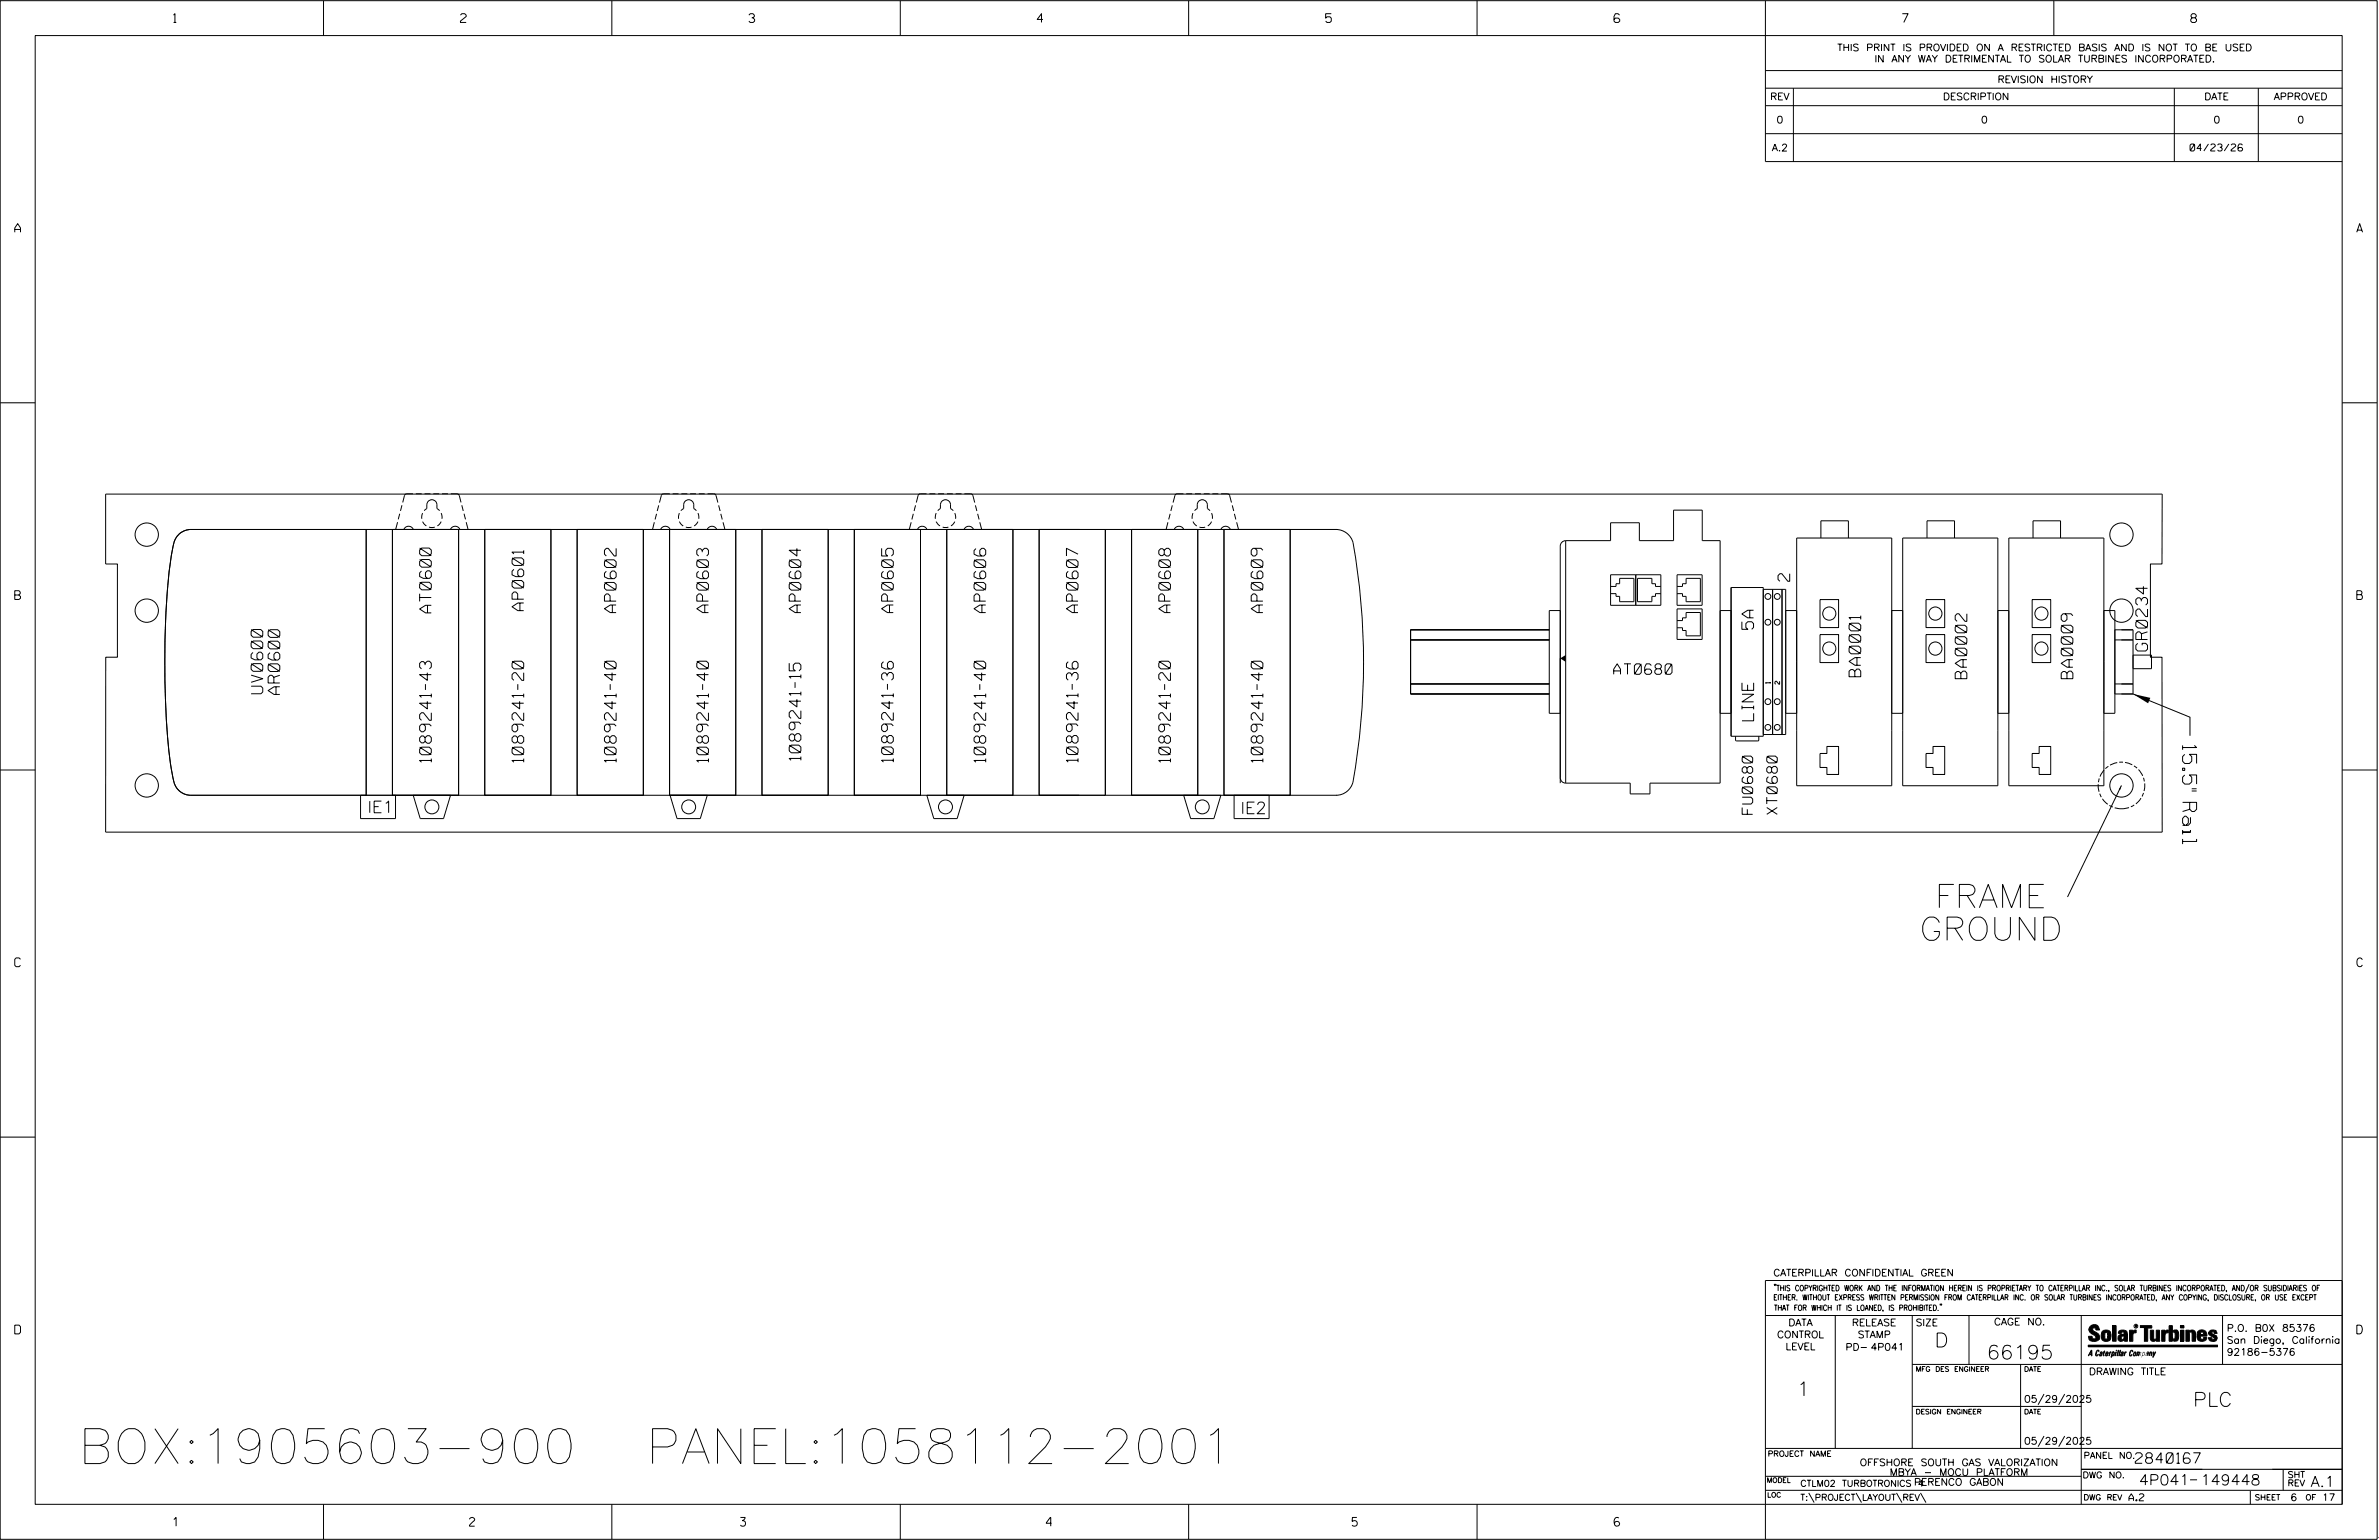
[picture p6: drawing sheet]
<svg xmlns="http://www.w3.org/2000/svg" width="864mm" height="559mm" viewBox="0 0 864 559" stroke-linecap="round" stroke-linejoin="round" font-family="sans-serif">
<defs><g id="words">
<g font-size="12.7">
<text x="28.4" y="531.1">BOX:1905603-900</text>
<text x="225.1" y="531.1">PANEL:1058112-2001</text>
</g>
<g font-size="8.5">
<text x="702.4" y="329.4">FRAME</text>
<text x="696.8" y="341.2">GROUND</text>
</g>
<g font-size="5.1">
<text x="792.3" y="270.5" transform="rotate(90 792.3 270.5)">15.5&quot; Rail</text>
<text x="702.3" y="488.8">D</text>
<text x="721.2" y="493.2">66195</text>
<text x="652.2" y="506.5">1</text>
<text x="796.1" y="510.3">PLC</text>
</g>
<g font-size="4.2">
<text x="649.7" y="210.9" transform="rotate(-90 649.7 210.9)">2</text>
<text x="190.1" y="221.6" transform="rotate(-90 190.1 221.6)">AP0601</text>
<text x="156.6" y="222.4" transform="rotate(-90 156.6 222.4)">AT0600</text>
<text x="223.6" y="222.3" transform="rotate(-90 223.6 222.3)">AP0602</text>
<text x="257.2" y="222.3" transform="rotate(-90 257.2 222.3)">AP0603</text>
<text x="290.7" y="222.3" transform="rotate(-90 290.7 222.3)">AP0604</text>
<text x="324.3" y="222.3" transform="rotate(-90 324.3 222.3)">AP0605</text>
<text x="357.8" y="222.3" transform="rotate(-90 357.8 222.3)">AP0606</text>
<text x="391.4" y="222.3" transform="rotate(-90 391.4 222.3)">AP0607</text>
<text x="424.9" y="222.3" transform="rotate(-90 424.9 222.3)">AP0608</text>
<text x="458.4" y="222.3" transform="rotate(-90 458.4 222.3)">AP0609</text>
<text x="636.5" y="228.3" transform="rotate(-90 636.5 228.3)">5A</text>
<text x="779.6" y="236.2" transform="rotate(-90 779.6 236.2)">GR0234</text>
<text x="675.5" y="245.6" transform="rotate(-90 675.5 245.6)">BA0001</text>
<text x="95.4" y="251.7" transform="rotate(-90 95.4 251.7)">UV0600</text>
<text x="101.6" y="252" transform="rotate(-90 101.6 252)">AR0600</text>
<text x="714" y="246.3" transform="rotate(-90 714 246.3)">BA0002</text>
<text x="752.5" y="246.3" transform="rotate(-90 752.5 246.3)">BA0009</text>
<text x="636.6" y="261.6" transform="rotate(-90 636.6 261.6)">LINE</text>
<text x="290.7" y="275.9" transform="rotate(-90 290.7 275.9)">1089241-15</text>
<text x="156.6" y="276.6" transform="rotate(-90 156.6 276.6)">1089241-43</text>
<text x="190.1" y="276.6" transform="rotate(-90 190.1 276.6)">1089241-20</text>
<text x="223.6" y="276.6" transform="rotate(-90 223.6 276.6)">1089241-40</text>
<text x="257.2" y="276.6" transform="rotate(-90 257.2 276.6)">1089241-40</text>
<text x="324.3" y="276.5" transform="rotate(-90 324.3 276.5)">1089241-36</text>
<text x="357.8" y="276.6" transform="rotate(-90 357.8 276.6)">1089241-40</text>
<text x="391.4" y="276.5" transform="rotate(-90 391.4 276.5)">1089241-36</text>
<text x="424.9" y="276.6" transform="rotate(-90 424.9 276.6)">1089241-20</text>
<text x="458.4" y="276.6" transform="rotate(-90 458.4 276.6)">1089241-40</text>
<text x="133.4" y="294.9">IE1</text>
<text x="450.3" y="295.3">IE2</text>
</g>
<g font-size="3.8">
<text x="585.8" y="244.7">AT0680</text>
<text x="636.2" y="295.5" transform="rotate(-90 636.2 295.5)">FU0680</text>
<text x="645.1" y="295.5" transform="rotate(-90 645.1 295.5)">XT0680</text>
<text x="775.1" y="531">2840167</text>
<text x="776.5" y="538.9">4P041</text>
<text x="798.8" y="538.9">149448</text>
<text x="838.8" y="539.5">A.1</text>
</g>
<g font-size="3.2">
<text x="63" y="8.2">1</text>
<text x="167.2" y="8.2">2</text>
<text x="271.8" y="8.2">3</text>
<text x="376.5" y="8.2">4</text>
<text x="481.2" y="8.2">5</text>
<text x="690.6" y="8.2">7</text>
<text x="795.3" y="8.2">8</text>
<text x="5.4" y="84.3">A</text>
<text x="855.5" y="84.3">A</text>
<text x="5.4" y="217.5">B</text>
<text x="855.6" y="217.5">B</text>
<text x="5.4" y="350.8">C</text>
<text x="855.6" y="350.8">C</text>
<text x="5.4" y="484">D</text>
<text x="855.6" y="484">D</text>
<text x="62.8" y="553.8">1</text>
<text x="170.4" y="553.8">2</text>
<text x="268.8" y="553.8">3</text>
<text x="379.8" y="553.8">4</text>
<text x="490.8" y="553.8">5</text>
<text x="585.9" y="553.8">6</text>
</g>
<g font-size="2.5">
<text x="666.9" y="18.5">THIS PRINT IS PROVIDED ON A RESTRICTED BASIS AND IS NOT TO BE USED</text>
<text x="680.5" y="22.6">IN ANY WAY DETRIMENTAL TO SOLAR TURBINES INCORPORATED.</text>
<text x="725.1" y="30">REVISION HISTORY</text>
<text x="642.6" y="36.3">REV</text>
<text x="705.3" y="36.3">DESCRIPTION</text>
<text x="800.2" y="36.3">DATE</text>
<text x="825.4" y="36.3">APPROVED</text>
<text x="644.9" y="44.7">0</text>
<text x="719.1" y="44.7">0</text>
<text x="803.5" y="44.7">0</text>
<text x="834" y="44.7">0</text>
<text x="643.2" y="54.8">A.2</text>
<text x="795" y="54.8">04/23/26</text>
<text x="643.8" y="463">CATERPILLAR CONFIDENTIAL GREEN</text>
<text x="645.1" y="485.5">CONTROL</text>
<text x="649.2" y="481.1">DATA</text>
<text x="672.3" y="481.1">RELEASE</text>
<text x="674.4" y="485.5">STAMP</text>
<text x="695.4" y="481.1">SIZE</text>
<text x="723.8" y="480.8">CAGE NO.</text>
<text x="808.4" y="483.1">P.O. B0X 85376</text>
<text x="648.2" y="489.8">LEVEL</text>
<text x="669.9" y="490">PD- 4P041</text>
<text x="808.4" y="487.5">San Diego, California</text>
<text x="808.4" y="491.8">92186-5376</text>
<text x="758.3" y="498.9">DRAWING TITLE</text>
<text x="734.8" y="508.9">05/29/2025</text>
<text x="734.8" y="524.1">05/29/2025</text>
<text x="675.1" y="531.9">OFFSHORE SOUTH GAS VALORIZATION</text>
<text x="686" y="535.5">MBYA - MOCU PLATFORM</text>
<text x="694.8" y="539">PERENCO GABON</text>
<text x="772.8" y="544.6">A.2</text>
<text x="831.4" y="544.6">6</text>
<text x="842.9" y="544.6">17</text>
</g>
<g font-size="2.3">
<text x="756.4" y="529.2">PANEL NO.</text>
<text x="653.5" y="539.4">CTLM02 TURBOTRONICS 4</text>
<text x="756" y="536.3">DWG NO.</text>
<text x="830.4" y="539.3">REV</text>
<text x="830.4" y="536.2">SHT</text>
<text x="653.5" y="544.5">T:\PROJECT\LAYOUT\REV\</text>
</g>
<g font-size="2">
<text x="643.8" y="468.4">&quot;THIS COPYRIGHTED WORK AND THE INFORMATION HEREIN IS PROPRIETARY TO CATERPILLAR INC., SOLAR TURBINES INCORPORATED, AND/OR SUBSIDIARIES OF</text>
<text x="643.8" y="471.8">EITHER. WITHOUT EXPRESS WRITTEN PERMISSION FROM CATERPILLAR INC. OR SOLAR TURBINES INCORPORATED, ANY COPYING, DISCLOSURE, OR USE EXCEPT</text>
<text x="644" y="475.6">THAT FOR WHICH IT IS LOANED, IS PROHIBITED.&quot;</text>
<text x="641.7" y="528.5">PROJECT NAME</text>
<text x="756.3" y="544.3">DWG REV</text>
<text x="818.5" y="544.3">SHEET</text>
<text x="836.9" y="544.3">OF</text>
</g>
<g font-size="1.8">
<text x="695.4" y="497.6">MFG DES ENGINEER</text>
<text x="734.8" y="497.6">DATE</text>
<text x="695.4" y="513.1">DESIGN ENGINEER</text>
<text x="734.8" y="513.1">DATE</text>
<text x="641.3" y="538">MODEL</text>
<text x="641.5" y="543.3">LOC</text>
</g>
<g font-size="1.7">
<text x="642.6" y="248" transform="rotate(-90 642.6 248)">1</text>
<text x="646" y="248.3" transform="rotate(-90 646 248.3)">2</text>
</g>
<text font-size=".9" x="775.1" y="481.7">R</text>
</g></defs>
<g fill="none" stroke="#000" stroke-width=".36">
<path d="M.1 .2h862.8v558.4h-862.8zM12.8 12.9h837.4v533h-837.4zM117.4 .2v12.7M222.1 .2v12.7M326.8 .2v12.7M431.5 .2v12.7M536.2 .2v12.7M587.9 5.5l-.5-.5h-1l-.5 1v1.7l.5 .4h1l.6-.4v-.6l-.6-.5h-1l-.5 .5M640.9 .2v58.4h209.3M745.6 .2v12.7M640.9 25.6h209.3M640.9 32h209.3"/>
<path d="M640.9 38.3h209.3M651 32v26.6M789.3 32v26.6M819.8 32v26.6M640.9 48.5h209.3M.1 146.2h12.7M850.2 146.2h12.7M38.3 179.3h746.6l-.1 25.3h-4.2v33.9h4.2l.1 63.4h-746.6l.1-63.4h4.2v-33.9h-4.3zM149.9 179.2l-2.8 .2-.9 2.9M151 179.2h2.1M154.1 179.2h2.1M157.3 179.2h2.1"/>
<path d="M160.5 179.2h2.1M163.7 179.2l2.7 .2 1 2.9M243.1 179.2l-2.7 .2-1 3M244.2 179.2h2.1M247.4 179.2h2.1M250.5 179.2h2.1M253.7 179.2h2.1M256.9 179.2l2.7 .2 1 3M336.3 179.2l-2.7 .2-1 3M337.4 179.2h2.1M340.6 179.2h2.1M343.7 179.2h2.2"/>
<path d="M346.9 179.2h2.1M350.1 179.2l2.8 .2 .9 3M429.6 179.2l-2.8 .2-1 3M430.6 179.2h2.2M433.8 179.2h2.1M437 179.2h2.1M440.1 179.2h2.1M443.3 179.2l2.8 .2 .9 3M132.9 192.1v96.5M142.5 192.1v96.5M142.5 192.1h24v96.5h-24zM144.3 189.5l-.6 2.5"/>
<path d="M145.1 186.4l-.5 2.1M145.9 183.3l-.5 2.1M146.6 192a1.86 1.86 0 0 1 1.7-1 1.86 1.86 0 0 1 1.7 1M153.4 189.3l1.4 1.6M153.4 186.2l-.3 2M154 185.3l.9-.8v-1.3a1.83 1.83 0 0 1 1.9-1.9 1.83 1.83 0 0 1 1.8 1.9v1.3l1 .8M155.7 191.3h2.1M160.1 186.2l.3 2M160.1 189.3l-1.3 1.6M163.5 192a1.86 1.86 0 0 1 1.7-1 1.86 1.86 0 0 1 1.7 1M166.5 192.1v96.5M167.6 183.3l.6 2.1"/>
<path d="M168.5 186.4l.5 2.1M169.2 189.5l.7 2.5M176 192.1v96.5M176 192.1h24v96.5h-24zM200 192.1v96.5M209.5 192.1h24v96.5h-24zM209.5 192.1v96.5M233.5 192.1v96.5M237.5 189.5l-.6 2.6M238.3 186.4l-.5 2.1M239.1 183.4l-.5 2M239.9 192a1.86 1.86 0 0 1 1.6-1 1.86 1.86 0 0 1 1.7 1"/>
<path d="M243.1 192.1h24v96.5h-24zM243.1 192.1v96.5M246.6 189.3l1.4 1.6M246.6 186.2l-.3 2M247.2 185.3l1-.8v-1.3a1.83 1.83 0 0 1 1.8-1.9 1.83 1.83 0 0 1 1.8 1.9v1.3l1 .8M249 191.3h2M253.4 189.3l-1.4 1.6M253.4 186.2l.2 2M256.8 192.1a1.86 1.86 0 0 1 1.6-1.1 1.86 1.86 0 0 1 1.7 1.1M260.9 183.4l.5 2M261.7 186.4l.5 2.1M262.5 189.5l.6 2.6"/>
<path d="M267.1 192.1v96.5M276.6 192.1v96.5M276.6 192.1h24v96.5h-24zM300.6 192.1v96.5M310.1 192.1v96.5M310.1 192.1h24.1v96.5h-24.1zM330.8 189.5l-.7 2.6M331.5 186.4l-.5 2.1M332.4 183.4l-.6 2M333.1 192a1.86 1.86 0 0 1 1.7-1 1.86 1.86 0 0 1 1.6 1M334.2 192.1v96.5M339.9 189.3l1.3 1.6"/>
<path d="M339.9 186.2l-.4 2M340.4 185.3l1-.8v-1.3a1.83 1.83 0 0 1 1.8-1.9 1.83 1.83 0 0 1 1.9 1.9v1.3l.9 .8M342.2 191.3h2.1M343.7 192.1v96.5M343.7 192.1h24v96.5h-24zM346.6 189.3l-1.4 1.6M346.6 186.2l.3 2M350 192.1a1.86 1.86 0 0 1 1.7-1.1 1.86 1.86 0 0 1 1.7 1.1M354.1 183.4l.5 2M354.9 186.4l.5 2.1M355.7 189.5l.6 2.6M367.7 192.1v96.5"/>
<path d="M377.2 192.1h24v96.5h-24zM377.2 192.1v96.5M401.2 192.1v96.5M410.8 192.1h24v96.5h-24zM410.8 192.1v96.5M424 189.5l-.7 2.6M424.8 186.4l-.5 2.1M425.6 183.4l-.6 2M426.3 192a1.86 1.86 0 0 1 1.7-1 1.86 1.86 0 0 1 1.6 1M433.1 189.3l1.3 1.6M433.1 186.2l-.3 2M433.7 185.3l.9-.8v-1.3a1.83 1.83 0 0 1 1.9-1.9 1.83 1.83 0 0 1 1.8 1.9v1.3l.9 .8"/>
<path d="M434.8 192.1v96.5M435.4 191.3h2.1M439.8 186.2l.3 2M439.8 189.3l-1.4 1.6M443.2 192.1a1.89 1.89 0 0 1 1.7-1.1 1.89 1.89 0 0 1 1.7 1.1M444.3 192.1h24v96.5h-24zM444.3 192.1v96.5M447.3 183.4l.6 2M448.1 186.4l.5 2.1M448.9 189.5l.7 2.6M468.3 192.1v96.5M485 192.1a6.4 6.4 0 0 1 6.2 4.8 246.1 246.1 0 0 1-.2 87.5 6.4 6.4 0 0 1-6 4.2"/>
<path d="M485.2 192.1h-415.9a6.8 6.8 0 0 0-6.6 6.7 277.7 277.7 0 0 0-2.8 50.6l.5 11 .7 10a75.9 75.9 0 0 0 2.5 14.5 6.4 6.4 0 0 0 5.7 3.7h415.9M568.4 196.2a2.05 2.05 0 0 0-2 2v86M568.4 196.2v88M568.4 196.2h16.3v-6.5h10.4v6.5h12.4v-11.1h10.4v11.1h6.5v88h-25.5v3.9h-7.1v-3.9h-23.4M661 195.2v-6.2h10v6.2M699.5 195.2v-6.2h10v6.2M738 195.2v-6.2h10v6.2M584.7 212.8h1.9v-1h1.3v-1.9h5.2v8.4h-5.2v-1.9h-1.3v-1h-1.9M584.7 208.6h18.2v11h-18.2zM593.8 208.6v11M602.9 212.8h-1.9v-1h-1.3v-1.9h-5.3v8.4h5.3v-1.9h1.3v-1h1.9M608.8 208.6h9.1v11h-9.1z"/>
<path d="M608.8 212.8h2v-1h1.3v-1.9h5.2v8.4h-5.2v-1.9h-1.3v-1h-2M628.4 213.2h11.7v54h-11.7zM640.1 213.9h8.1v52.6h-8.1M643.5 213.9v52.6M646.9 213.9v52.6M660.7 217.6h6.7v10.1h-6.7zM699.2 217.6h6.7v10.1h-6.7zM737.7 217.6h6.7v10.1h-6.7zM512.1 232.2h50.3M562.4 228.5h-50.3v23.3h50.3M566.4 221.5h-4v37.3h4M608.8 220.9h9.1v11.1h-9.1z"/>
<path d="M608.8 225.2h2v-1h1.3v-2h5.2v8.5h-5.2v-1.9h-1.3v-1h-2M624.4 221.5h4M648.2 221.5h4v63.6h34.5v-63.6h4v63.6h34.5v-63.6h4v63.6h34.5v-63.6h4v37.3h-4M660.7 230.3h6.7v10.1h-6.7zM699.2 230.3h6.7v10.1h-6.7zM737.7 230.3h6.7v10.1h-6.7zM767.7 228.5h6.6v23.3M767.7 232.2h6.6M774.3 237.7h6.7v4.9h-6.7M512.1 248.2h50.3M624.4 258.8h4M648.2 258.8h4"/>
<path d="M652.2 240.2v-45h34.5v45M686.7 258.8h4M690.7 240.2v-45h34.5v45M725.2 258.8h4M729.2 240.2v-45h34.5v45M767.7 248.2h6.6M767.7 251.8h6.6M774.3 251.8l20.7 8.4v6.8M.1 279.4h12.7M630 267.2v1.3l.4 .4h7.7l.4-.4v-1.3M663.2 270.9h4.2v10.1h-4.2v-2.5h-2.5v-5.1h2.5zM701.7 270.9h4.2v10.1h-4.2v-2.5h-2.5v-5.1h2.5z"/>
<path d="M740.2 270.9h4.2v10.1h-4.2v-2.5h-2.5v-5.1h2.5zM850.2 279.4h12.7M143.6 288.6v8.4h-12.7v-8.4M150 288.6l2.5 8.4h8.5l2.5-8.4M243.2 288.6l2.6 8.4h8.4l2.6-8.4M336.4 288.6l2.6 8.4h8.5l2.5-8.4M429.7 288.6l2.5 8.4h8.5l2.5-8.4M460.7 288.6v8.4h-12.7v-8.4M566.4 282.2a1.99 1.99 0 0 0 2 2M770.1 285l-19.6 40.5M.1 412.6h12.7M850.2 412.6h12.7"/>
<path d="M640.9 477.3h209.3M644.2 466.1l-.1 .4M644.7 466.1l-.2 .4M666.2 477.3v48.3M694.2 477.3v48.3M704.4 473.3l-.1 .4M704.8 473.3l-.1 .4M714.8 477.3v17.8M755.5 477.3v68.6M806.8 477.3v17.8M816.5 466l-1.4 3.1M850.2 464.6h-209.3v94"/>
<path d="M850.2 464.8v81.1M694.2 495.1h156M733.5 495.1v30.5M758.6 481.4a2.02 2.02 0 0 1 3.1-.1l.5 1.3h-1.3l-.2-.6-.4-.2-.6 .1-.1 .4 .4 .7a2.46 2.46 0 0 1 2.2 2.9 2.83 2.83 0 0 1-3.8 .3l-.3-1.3h1.3l.2 .7 .6 .3 .5-.2 .2-.5-.4-.6-1.9-1.2-.4-.9zM759.2 491.3h-.7l.7-1.2v1.9h.2l-.1-2.1-1.3 2.1 .5-.5h.7M761.3 490l.3-.2 .4 .3-.1 .3-.3-.4-.4 .3-.3 1.6h.4l.4-.5-.3 .6-.4 .1-.3-.4zM762.6 490.6l.5-.1-.1 1.4h-.9a.74 .74 0 0 1 .9-.8l-.3 .7-.5 .1 .2-.5 .6-.2v-.5l-.7 .2zM763 483.2a2.17 2.17 0 0 1 3.1 0l.3 1.4-.3 1.5a2.17 2.17 0 0 1-3.1 0l-.3-1.5zM763.6 490.5l.4-.4 .2 .6h-.3l-.3 .9 .2 .4-.3-.1zM764.1 483.7l.5-.4 .4 .3v2.2l-.4 .2-.5-.2zM764.6 491.1l.6 .2v-.7l-.4-.1-.4 .6-.1 .8h.6M764.6 491.1l-.1 .8h.4"/>
<path d="M764.6 482.6v.8M764.8 490.7l.4 .1v.3h-.6zM765 491.5l-.1 .4zM766 490.5l-.5 1.5zM766 490.8l.4-.3-.4 .4M766.9 481h1.3v5.7h-1.3zM767 490.8l.5 .1-.3 .8-.4 .2zM767.3 490.5h-.5l-.5 2M767.3 490.5a.8 .8 0 0 1 .2 1 .8 .8 0 0 1-.9 .4l-.1 .6M767.3 490.5l-.1 .2M768.1 490.5l-.4 1.5zM768.2 489.9h.3l-.1 .2h-.2z"/>
<path d="M769 489.9l-.5 2.1zM769.7 489.9l-.6 2.1zM770.1 491.4l.5-.3-.5 .8zM770.4 491.9h.1M770.6 491.1l.1-.4-.7 .2 .1-.3 .6-.1 .2 .3-.5 1.1M770.6 491.1a.74 .74 0 0 0-.8 .8h.6M771 484.8h-.7l-.3 .6 .4 .7 .5-.3 .1-2.4h-.8l-.1 .4h-1.2a1.71 1.71 0 0 1 1.8-1.3 1.71 1.71 0 0 1 1.6 1.4v2.8h-1.1l-.1-.6M771 484.2l-1.5 .1a1.41 1.41 0 0 0 0 2.4l.5 .1 1.1-.7M771.2 486.1h-.1M771.4 490.5l.1 .3 .4-.3-.9 1.5zM771.5 490.8h.1M773 482.7h1.2v.5l.5-.5 .7-.1v1h-.6l-.5 .4-.1 2.7h-1.2z"/>
<path d="M773.3 490.3l.6-.4 .4 .2-.1 .4-.3-.4a1.28 1.28 0 0 0-.5 1.8l.6-.4-.1 .4-.8 .1zM774.7 490.8l.5-.3a.88 .88 0 0 1 .2 .9 .88 .88 0 0 1-.7 .7l-.2-.2zM774.8 490.9h.5l-.3 1h-.3l-.2-.2zM775.2 490.5l-.1 .2M776.8 481h4.3v.9h-1.5v4.8h-1.3M776.8 490.6l-.8 .2v-.3l-.4 1.5 .8-1.3v1.3l.3-1.2M779.3 491.1h.4M779.6 490.5h.3l-.3 1.4M779.6 490.7h.2l-.1 .4M779.7 491.1l-.1 .4M779.7 491.1l-.4 .2M780.1 492l.4-1.5 .1 .3 .3-.3 .3 .2-.3 1.3v-1.3l-.7 1.3"/>
<path d="M780.6 482.7h1.2v2.7l.1 .4 .4 .3 .4-.7v-2.7h1.2l.1 4h-1.3v-.5l-1.1 .6-.7-.3-.3-.7zM781.6 492.5l1-2-.8 1.3-.2-1.3-.2 2M784.7 482.7h1.2v.5l.5-.5 .7-.1v1h-.5l-.6 .4-.1 2.7h-1.2zM787.4 481h1.2v2a1.4 1.4 0 0 1 2.2 .2l.1 1.4-.4 1.9-1.5 .1-.4-.5v-1l.5 .9 .5-.3v-2.1l-.5-.4-.5 .7v2.8h-1.2zM791.5 482.7h1.3v4h-1.3zM791.5 481h1.3v.9h-1.3zM793.5 482.7h1.3v.4l.7-.5 1.1 .2 .4 .6v3.3h-1.2l-.3-3.4-.7 .2v3.2h-1.3zM794.8 483.1h.1M797.7 483.2a1.92 1.92 0 0 1 2.4-.5 1.92 1.92 0 0 1 1 2.1h-2.3v.8l.6 .5 .5-.3v-.5h1.2a1.83 1.83 0 0 1-2.1 1.4 1.83 1.83 0 0 1-1.5-2.1zM798.8 484.2v.6M799.1 483.4h.6l.2 .8h-1.1zM804.6 482.9a1.84 1.84 0 0 0-2.9 .8 3.3 3.3 0 0 0 2.2 1.9l-.5 .5-.4-.3-.1-.4h-1.2l.1 .6a1.92 1.92 0 0 0 2.9 .4"/>
<path d="M804.9 483.8h-1.2l-.2-.6-.5 .1-.1 .3 .1 .3 1.8 .9M805.1 488.1h-47.1v.6h47.1M694.2 510.3h61.3M742 505.8l-2.2 3.9M749.5 505.8l-2.2 3.9M640.9 525.6h209.2M640.9 535.7h114.6M742 521.1l-2.2 3.8M749.5 521.1l-2.2 3.8M755.5 533.2h94.7M795 537h2.6M828.8 533.2v7.6"/>
<path d="M117.4 545.9v12.7M222.1 545.9v12.7M326.8 545.9v12.7M431.5 545.9v12.7M536.2 545.9v12.7M640.9 540.8h209.3M656.6 541.7l2 3.5M673.8 541.7l1.9 3.5M688.4 541.7l2 3.5M697.2 541.7l1.9 3.5M816.9 541v4.9M863.5 558h.1"/>
<circle cx="53.3" cy="194" r="4.2"/>
<circle cx="770.1" cy="194" r="4.2"/>
<circle cx="641.8" cy="216.4" r="1.06"/>
<circle cx="645.2" cy="216.4" r="1.06"/>
<circle cx="53.3" cy="221.6" r="4.2"/>
<circle cx="641.8" cy="225.8" r="1.05"/>
<circle cx="645.2" cy="225.8" r="1.06"/>
<circle cx="664.1" cy="235.3" r="2.39"/>
<circle cx="664.1" cy="222.6" r="2.39"/>
<circle cx="702.6" cy="235.3" r="2.4"/>
<circle cx="702.6" cy="222.6" r="2.4"/>
<circle cx="741.1" cy="222.6" r="2.39"/>
<circle cx="741.1" cy="235.3" r="2.39"/>
<circle cx="770.1" cy="221.6" r="4.2"/>
<circle cx="641.8" cy="254.6" r="1.05"/>
<circle cx="645.2" cy="254.6" r="1.06"/>
<circle cx="641.8" cy="263.9" r="1.05"/>
<circle cx="645.2" cy="263.9" r="1.05"/>
<circle cx="53.3" cy="285" r="4.2"/>
<circle cx="156.8" cy="292.8" r="2.53"/>
<circle cx="250" cy="292.8" r="2.53"/>
<circle cx="343.2" cy="292.8" r="2.53"/>
<circle cx="436.4" cy="292.8" r="2.53"/>
<circle cx="770.1" cy="285" r="4.2"/>
<circle cx="775.4" cy="481.2" r=".69"/>
</g>
<g fill="#000">
<path d="M566.4 238.9l2-1.2v2.5zM774.3 251.8l6.3 1.4-.8 2zM770.1 285l-.5 1.7-.5-.3zM768.1 490.5l-.4 1.5zM768.2 489.9h.3l-.1 .2h-.2zM769 489.9l-.5 2.1zM769.7 489.9l-.6 2.1zM791.5 481h1.3v.9h-1.3zM791.5 482.7h1.3v4h-1.3zM758 488.1h47.1v.6h-47.1z"/>
<path d="M759.2 489.9l-1.2 2.1 .5-.5h.7v.5h.2zM759.2 490.1v1.2h-.7z" fill-rule="evenodd"/>
<path d="M758.6 481.4a2.02 2.02 0 0 1 3.1-.1l.5 1.3h-1.3l-.2-.6-.4-.2-.6 .1-.1 .4 .4 .7a2.46 2.46 0 0 1 2.2 2.9 2.83 2.83 0 0 1-3.8 .3l-.3-1.3h1.3l.2 .7 .6 .3 .5-.2 .2-.5-.4-.6-1.9-1.2-.4-.9z" fill-rule="evenodd"/>
<path d="M761.3 490l.3-.2 .4 .3-.1 .3-.3-.4-.4 .3-.3 1.6h.4l.4-.5-.3 .6-.4 .1-.3-.4z" fill-rule="evenodd"/>
<path d="M762.6 490.6l.5-.1-.1 1.4h-.9a.74 .74 0 0 1 .9-.8l-.6 .3-.2 .5 .5-.1 .3-.6v-.5l-.7 .2z" fill-rule="evenodd"/>
<path d="M763.6 490.5l.4-.4 .2 .6h-.3l-.3 .9 .2 .4-.3-.1z" fill-rule="evenodd"/>
<path d="M764.8 490.5l.5 .3-.1 .5h-.6l.6-.2v-.3l-.4-.1-.3 1.2h.4l.3-.4-.6 .6-.3-.2v-.4z" fill-rule="evenodd"/>
<path d="M763 483.2a2.17 2.17 0 0 1 3.1 0l.3 1.4-.3 1.5a2.17 2.17 0 0 1-3.1 0l-.3-1.5zM764.1 483.7v2.1l.5 .2 .4-.2v-2.2l-.4-.3z" fill-rule="evenodd"/>
<path d="M766 490.5v.3l.4-.1-.4 .2-.5 1.1z" fill-rule="evenodd"/>
<path d="M766.8 490.5l-.5 2 .3-.6a.71 .71 0 0 0 .9-.5 .71 .71 0 0 0-.4-.9zM767 490.8l.5 .1-.3 .8-.4 .2z" fill-rule="evenodd"/>
<path d="M766.9 481h1.3v5.7h-1.3z" fill-rule="evenodd"/>
<path d="M770.1 490.6l.6-.1 .2 .3-.4 1.2-.5 .1-.2-.5 .3-.5h.5l-.7 .5v.3l.4-.1 .4-.9-.5-.2-.2 .2z" fill-rule="evenodd"/>
<path d="M769.4 482.8l-.5 1h1.2l.1-.4h.8v.8l-1.5 .1a1.41 1.41 0 0 0 0 2.4l.5 .1 1.1-.7 .1 .6h1.1v-2.8a1.79 1.79 0 0 0-2.4-1.2zM770.3 484.8h.7l-.1 1-.5 .3-.4-.7z" fill-rule="evenodd"/>
<path d="M771.4 490.5l.1 .3 .4-.3-.9 1.5z" fill-rule="evenodd"/>
<path d="M773 482.7h1.2v.5l.5-.5 .7-.1v1h-.6l-.5 .4-.1 2.7h-1.2z" fill-rule="evenodd"/>
<path d="M773.3 490.3l.6-.4 .4 .2-.1 .4-.3-.4a1.28 1.28 0 0 0-.5 1.8l.6-.4-.3 .5h-.6z" fill-rule="evenodd"/>
<path d="M774.7 490.8l-.2 1.1h.7a.96 .96 0 0 0 0-1.4zM774.8 490.9h.5l-.1 .6-.5 .4-.2-.2z" fill-rule="evenodd"/>
<path d="M776 490.5v.3l.4-.3 .2 .3 .7-.2-.3 1.4v-1.3l-.6 1.3v-1.3l-.8 1.3z" fill-rule="evenodd"/>
<path d="M776.8 481h4.3v.9h-1.5v4.8h-1.3v-4.8h-1.5z" fill-rule="evenodd"/>
<path d="M777.9 490.5l-.5 2 .3-.6a.71 .71 0 0 0 .9-.5 .71 .71 0 0 0-.4-.9zM778.1 490.8l.3-.1 .1 .4-.5 .8-.2-.5z" fill-rule="evenodd"/>
<path d="M779.3 490.6l.6-.1-.3 1.5-.7-.1a.67 .67 0 0 1 .8-.8l-.6 .3-.1 .5 .4-.1 .4-.9-.4-.2-.3 .2z" fill-rule="evenodd"/>
<path d="M780.5 490.5l.1 .3 .3-.3 .3 .2-.3 1.3v-1.3l-.8 1.3z" fill-rule="evenodd"/>
<path d="M780.6 482.7h1.2v2.7l.1 .4 .4 .3 .4-.7v-2.7h1.2l.1 4h-1.3v-.5l-1.1 .6-.7-.3-.3-.7z" fill-rule="evenodd"/>
<path d="M781.6 490.5l.2 1.3 .8-1.3-1.2 2z" fill-rule="evenodd"/>
<path d="M784.7 482.7h1.2v.5l.5-.5 .7-.1v1h-.5l-.6 .4-.1 2.7h-1.2z" fill-rule="evenodd"/>
<path d="M787.4 481h1.2v2a1.4 1.4 0 0 1 2.2 .2l.1 1.4-.4 1.9-1.5 .1-.4-.5v-1l.5 .9 .5-.3v-2.1l-.5-.4-.5 .7v2.8h-1.2z" fill-rule="evenodd"/>
<path d="M793.5 482.7h1.3v.4a1.29 1.29 0 0 1 2.2 .3v3.3h-1.2l-.3-3.4-.7 .2v3.2h-1.3z" fill-rule="evenodd"/>
<path d="M797.7 483.2a1.92 1.92 0 0 1 2.4-.5 1.92 1.92 0 0 1 1 2.1h-2.3v.8l.6 .5 .5-.3v-.5h1.2a1.83 1.83 0 0 1-2.1 1.4 1.83 1.83 0 0 1-1.5-2.1zM799.1 483.4l-.3 .8h1.1l-.2-.8z" fill-rule="evenodd"/>
<path d="M801.9 483.2a1.94 1.94 0 0 1 3 .1v.5h-1.2l-.2-.6-.5 .1-.1 .3 .1 .3 1.8 .9a1.2 1.2 0 0 1 .1 1.3 1.2 1.2 0 0 1-1.2 .7l-1.6-.4-.4-1h1.2l.1 .4 .4 .3 .5-.5a3.3 3.3 0 0 1-2.2-1.9z" fill-rule="evenodd"/>
<circle cx="761.4" cy="492" r=".07"/>
<circle cx="762.2" cy="485.1" r=".07"/>
<circle cx="769.3" cy="492" r=".07"/>
<circle cx="773.1" cy="486.7" r=".07"/>
<circle cx="791.5" cy="486.7" r=".07"/>
<circle cx="791.5" cy="481" r=".07"/>
<circle cx="794.8" cy="486.7" r=".07"/>
</g>
<path d="M770.1 293.5a8.5 8.5 0 0 0 7.5-12.5 8.5 8.5 0 0 0-14.5-.7 8.5 8.5 0 0 0 6.2 13.1l.8 .1" fill="none" stroke="#000" stroke-width=".36" stroke-dasharray="2.8 .7 1.4 .7" stroke-linecap="butt"/>
<use href="#words"/>
</svg>
